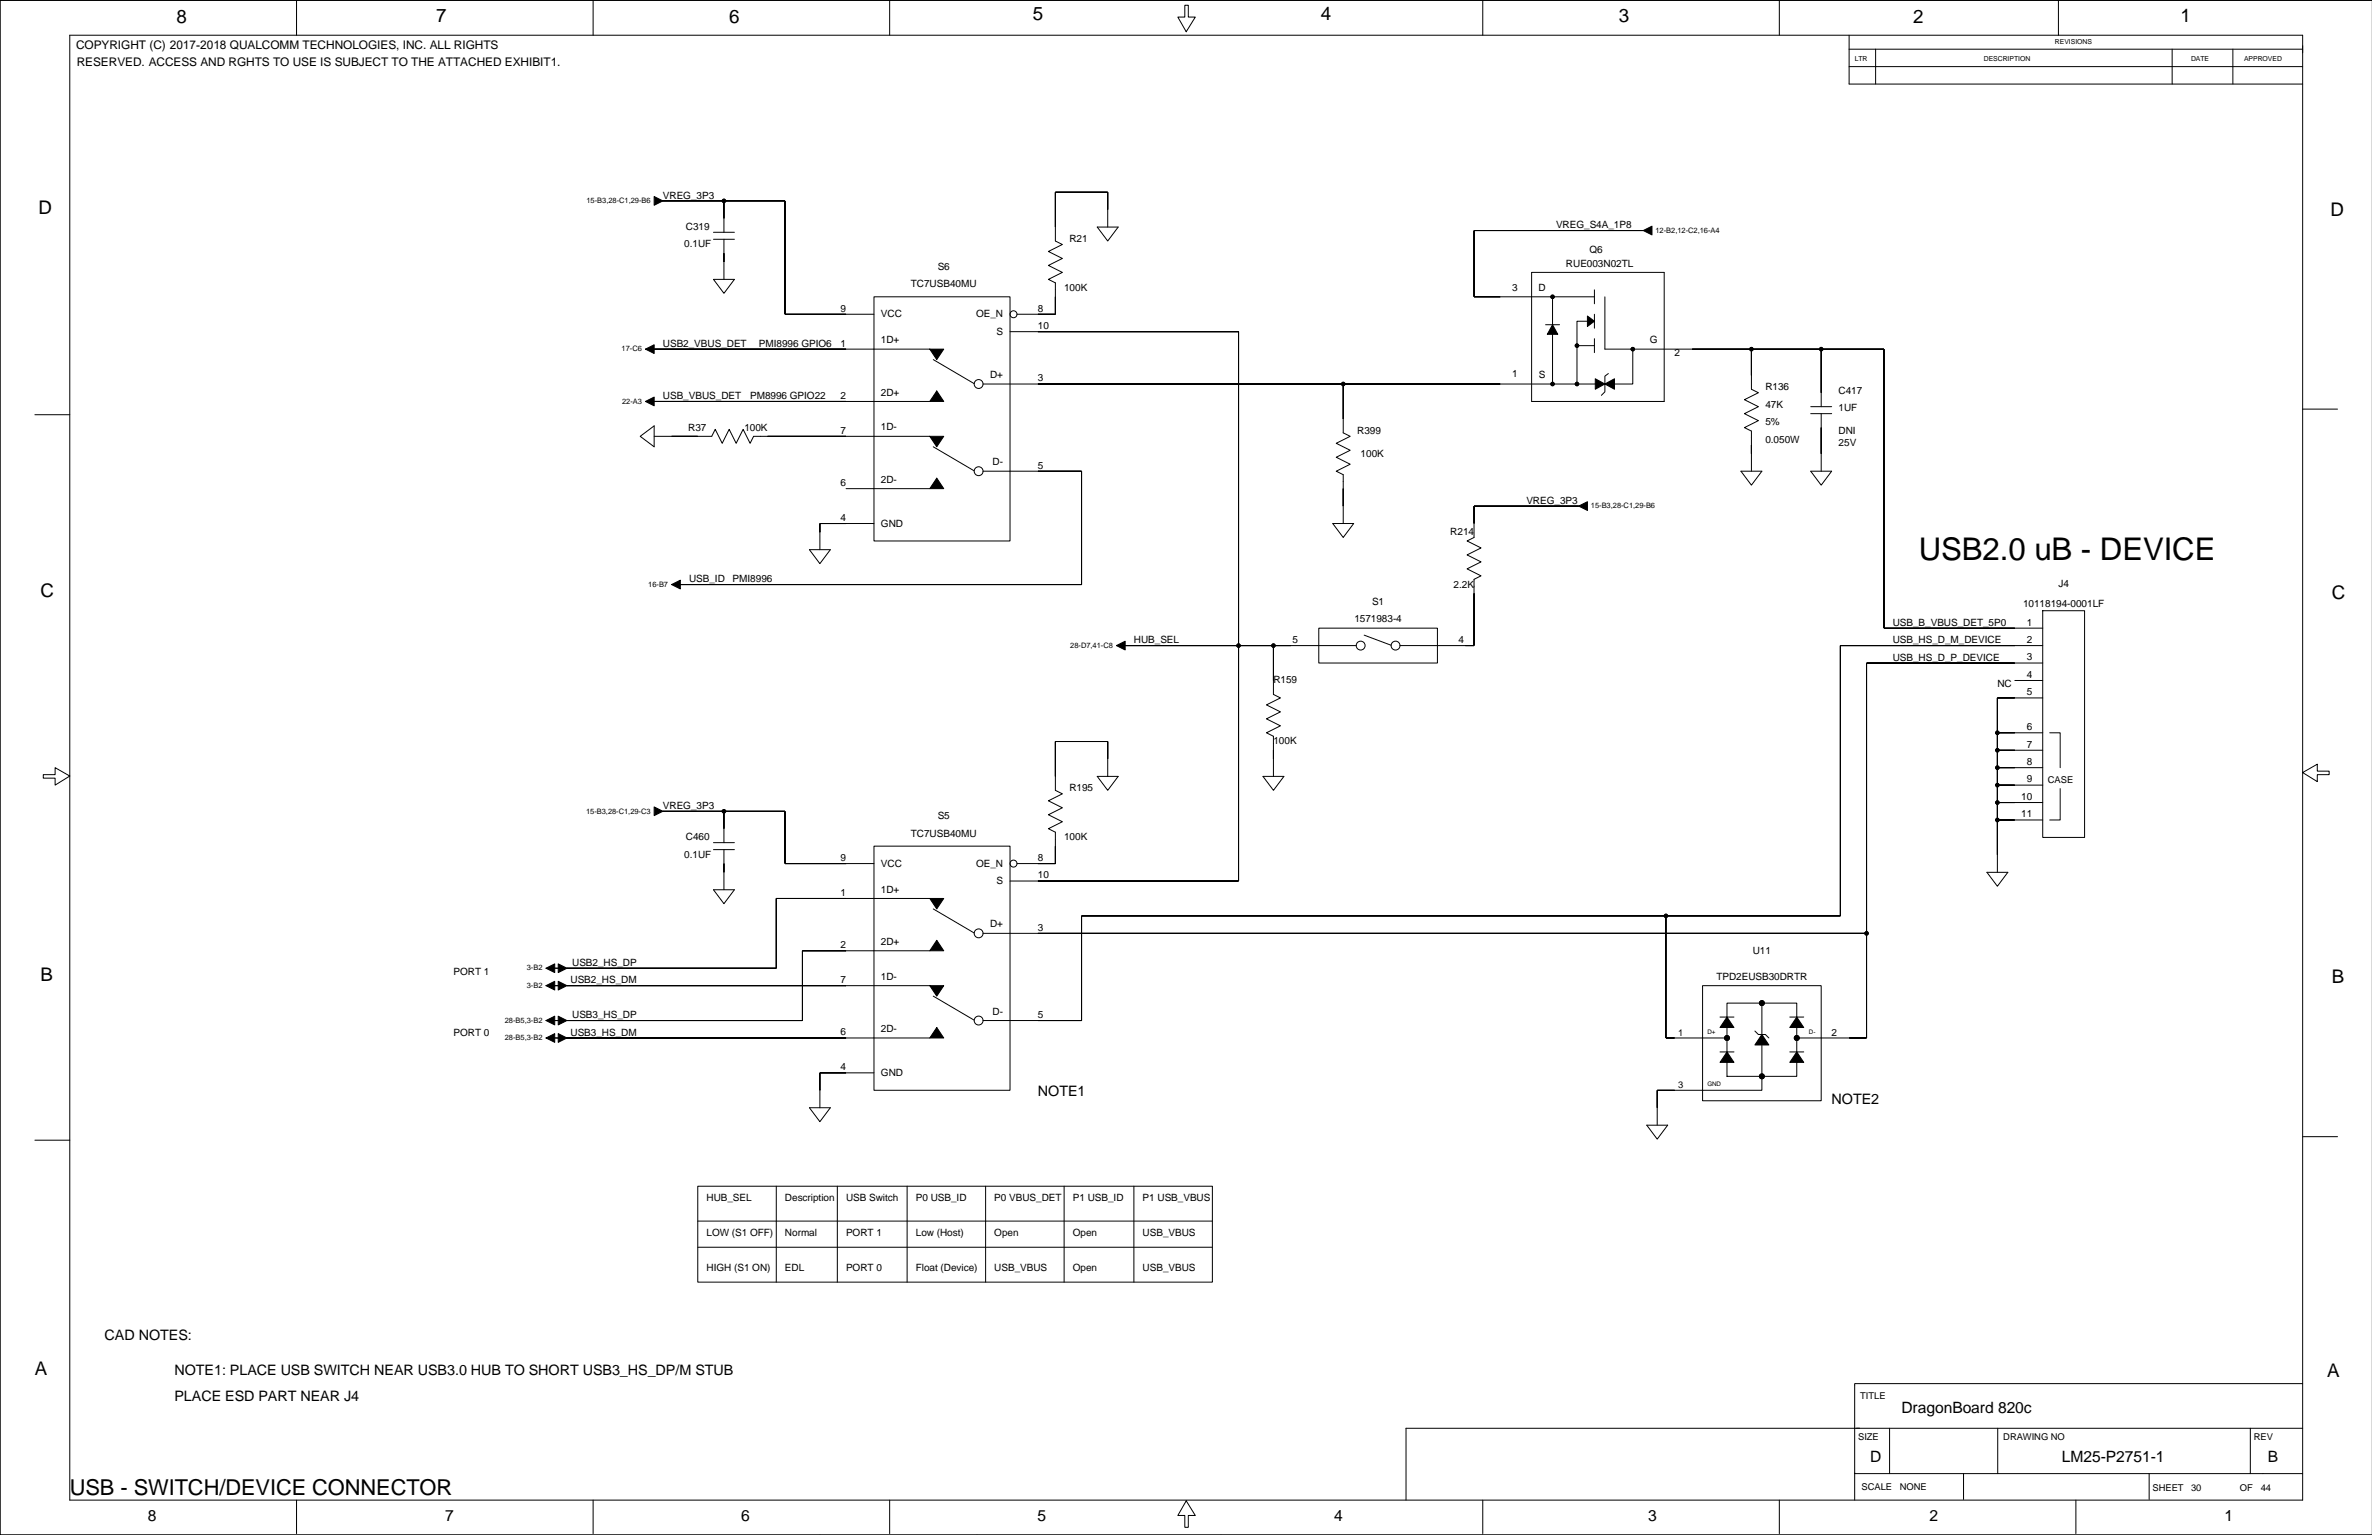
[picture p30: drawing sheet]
<svg xmlns="http://www.w3.org/2000/svg" width="863mm" height="559mm" viewBox="0 0 863 559" stroke-linecap="round" stroke-linejoin="round" font-family="sans-serif">
<defs><g id="words">
<text font-size="11.4" x="698.3" y="203.9">USB2.0 uB - DEVICE</text>
<text font-size="8" x="25.4" y="544.3">USB - SWITCH/DEVICE CONNECTOR</text>
<g font-size="6.8">
<text x="64.2" y="8.2">8</text>
<text x="158.7" y="8">7</text>
<text x="265.4" y="8.2">6</text>
<text x="375.8" y="7.5">5</text>
<text x="480.7" y="7.5">4</text>
<text x="589.1" y="8">3</text>
<text x="696.3" y="8.2">2</text>
<text x="793.6" y="8">1</text>
<text x="14" y="77.8">D</text>
<text x="848.2" y="78.6">D</text>
<text x="14.7" y="217.5">C</text>
<text x="848.7" y="218.2">C</text>
<text x="14.7" y="357.1">B</text>
<text x="848.7" y="357.9">B</text>
<text x="12.7" y="500.6">A</text>
<text x="846.9" y="501.4">A</text>
</g>
<g font-size="5.7">
<text x="692" y="514.3">DragonBoard 820c</text>
<text x="680.6" y="532.1">D</text>
<text x="750.4" y="532.1">LM25-P2751-1</text>
<text x="825.3" y="532.1">B</text>
<text x="53.8" y="553.7">8</text>
<text x="162" y="553.7">7</text>
<text x="269.7" y="553.7">6</text>
<text x="377.6" y="553.7">5</text>
<text x="485.5" y="553.7">4</text>
<text x="599.8" y="553.7">3</text>
<text x="702.1" y="553.7">2</text>
<text x="809.6" y="553.7">1</text>
</g>
<g font-size="5.2">
<text x="377.7" y="398.9">NOTE1</text>
<text x="666.6" y="402.1">NOTE2</text>
<text x="38.1" y="487.8">CAD NOTES:</text>
<text x="63.5" y="500.5">NOTE1: PLACE USB SWITCH NEAR USB3.0 HUB TO SHORT USB3_HS_DP/M STUB</text>
<text x="63.5" y="510">PLACE ESD PART NEAR J4</text>
</g>
<g font-size="4.3">
<text x="27.7" y="18">COPYRIGHT (C) 2017-2018 QUALCOMM TECHNOLOGIES, INC. ALL RIGHTS</text>
<text x="27.9" y="24.1">RESERVED. ACCESS AND RGHTS TO USE IS SUBJECT TO THE ATTACHED EXHIBIT1.</text>
</g>
<g font-size="3.6">
<text x="241.2" y="72.3">VREG_3P3</text>
<text x="249.6" y="83.7">C319</text>
<text x="566.3" y="83.1">VREG_S4A_1P8</text>
<text x="389.2" y="88.1">R21</text>
<text x="249" y="90.1">0.1UF</text>
<text x="578.5" y="92">Q6</text>
<text x="341.2" y="98.3">S6</text>
<text x="569.9" y="97.1">RUE003N02TL</text>
<text x="331.5" y="104.6">TC7USB40MU</text>
<text x="387.3" y="106">100K</text>
<text x="550.3" y="106">3</text>
<text x="559.9" y="105.9">D</text>
<text x="305.9" y="113.4">9</text>
<text x="377.7" y="113.4">8</text>
<text x="320.6" y="115.5">VCC</text>
<text x="355.2" y="115.5">OE_N</text>
<text x="377.7" y="119.8">10</text>
<text x="320.6" y="124.9">1D+</text>
<text x="362.6" y="121.8">S</text>
<text x="600.4" y="124.9">G</text>
<text x="241.2" y="126.3">USB2_VBUS_DET</text>
<text x="276.2" y="126.3">PMI8996 GPIO6</text>
<text x="305.9" y="126.1">1</text>
<text x="609.5" y="129.4">2</text>
<text x="360.3" y="137.6">D+</text>
<text x="550.3" y="137.1">1</text>
<text x="560" y="137.6">S</text>
<text x="320.6" y="144">2D+</text>
<text x="377.7" y="138.8">3</text>
<text x="642.5" y="142.1">R136</text>
<text x="669.1" y="143.4">C417</text>
<text x="241.2" y="145.3">USB_VBUS_DET</text>
<text x="273" y="145.3">PM8996 GPIO22</text>
<text x="305.9" y="145.2">2</text>
<text x="642.5" y="148.4">47K</text>
<text x="669.1" y="149.7">1UF</text>
<text x="642.5" y="154.8">5%</text>
<text x="250.5" y="156.8">R37</text>
<text x="270.9" y="156.8">100K</text>
<text x="305.9" y="157.9">7</text>
<text x="320.6" y="156.7">1D-</text>
<text x="493.9" y="158">R399</text>
<text x="642.5" y="161.1">0.050W</text>
<text x="669.1" y="158">DNI</text>
<text x="495.2" y="166.3">100K</text>
<text x="669.1" y="162.4">25V</text>
<text x="361.2" y="169.4">D-</text>
<text x="377.7" y="170.6">5</text>
<text x="305.9" y="176.9">6</text>
<text x="320.6" y="175.7">2D-</text>
<text x="555.5" y="183.4">VREG_3P3</text>
<text x="305.9" y="189.6">4</text>
<text x="320.6" y="191.7">GND</text>
<text x="527.8" y="194.8">R214</text>
<text x="250.8" y="212">USB_ID</text>
<text x="266.6" y="212">PMI8996</text>
<text x="529" y="213.9">2.2K</text>
<text x="749.1" y="213.8">J4</text>
<text x="499.3" y="220.2">S1</text>
<text x="736.3" y="220.9">10118194-0001LF</text>
<text x="492.9" y="226.5">1571983-4</text>
<text x="688.8" y="227.8">USB_B_VBUS_DET_5P0</text>
<text x="737.6" y="227.7">1</text>
<text x="412.7" y="234.2">HUB_SEL</text>
<text x="470.3" y="234.2">5</text>
<text x="530.7" y="234.2">4</text>
<text x="688.8" y="234.2">USB_HS_D_M_DEVICE</text>
<text x="737.6" y="234.1">2</text>
<text x="688.8" y="240.5">USB_HS_D_P_DEVICE</text>
<text x="737.6" y="240.4">3</text>
<text x="463.4" y="248.8">R159</text>
<text x="726.9" y="250.1">NC</text>
<text x="737.6" y="246.8">4</text>
<text x="737.6" y="253.1">5</text>
<text x="737.6" y="265.8">6</text>
<text x="463.4" y="271">100K</text>
<text x="737.6" y="272.2">7</text>
<text x="737.6" y="278.5">8</text>
<text x="737.6" y="284.9">9</text>
<text x="389.2" y="288.1">R195</text>
<text x="735.6" y="291.2">10</text>
<text x="241.2" y="294.5">VREG_3P3</text>
<text x="341.2" y="298.3">S5</text>
<text x="735.6" y="297.6">11</text>
<text x="249.6" y="305.9">C460</text>
<text x="331.5" y="304.6">TC7USB40MU</text>
<text x="387.3" y="305.9">100K</text>
<text x="249" y="312.3">0.1UF</text>
<text x="305.9" y="313.4">9</text>
<text x="320.6" y="315.5">VCC</text>
<text x="355.2" y="315.5">OE_N</text>
<text x="377.7" y="313.4">8</text>
<text x="362.6" y="321.8">S</text>
<text x="377.7" y="319.8">10</text>
<text x="305.9" y="326.1">1</text>
<text x="320.6" y="324.9">1D+</text>
<text x="360.3" y="337.6">D+</text>
<text x="377.7" y="338.8">3</text>
<text x="305.9" y="345.2">2</text>
<text x="320.6" y="344">2D+</text>
<text x="637.9" y="347.2">U11</text>
<text x="208.2" y="351.6">USB2_HS_DP</text>
<text x="165.1" y="354.8">PORT 1</text>
<text x="207.6" y="358">USB2_HS_DM</text>
<text x="305.9" y="357.9">7</text>
<text x="320.6" y="356.7">1D-</text>
<text x="624.6" y="356.7">TPD2EUSB30DRTR</text>
<text x="208.2" y="370.7">USB3_HS_DP</text>
<text x="361.2" y="369.4">D-</text>
<text x="377.7" y="370.6">5</text>
<text x="165.1" y="377">PORT 0</text>
<text x="207.6" y="377">USB3_HS_DM</text>
<text x="305.9" y="376.9">6</text>
<text x="320.6" y="375.7">2D-</text>
<text x="666.6" y="377">2</text>
<text x="305.9" y="389.6">4</text>
<text x="320.6" y="391.6">GND</text>
<text x="257.1" y="437.3">HUB_SEL</text>
<text x="285.7" y="437.3">Description</text>
<text x="307.9" y="437.3">USB Switch</text>
<text x="333.3" y="437.3">P0 USB_ID</text>
<text x="361.9" y="437.3">P0 VBUS_DET</text>
<text x="390.4" y="437.3">P1 USB_ID</text>
<text x="415.8" y="437.3">P1 USB_VBUS</text>
<text x="257.1" y="450">LOW (S1 OFF)</text>
<text x="285.7" y="450">Normal</text>
<text x="307.9" y="450">PORT 1</text>
<text x="333.3" y="450">Low (Host)</text>
<text x="361.9" y="450">Open</text>
<text x="390.4" y="450">Open</text>
<text x="415.8" y="450">USB_VBUS</text>
<text x="257.1" y="462.7">HIGH (S1 ON)</text>
<text x="285.7" y="462.7">EDL</text>
<text x="307.9" y="462.7">PORT 0</text>
<text x="333.3" y="462.7">Float (Device)</text>
<text x="361.9" y="462.7">USB_VBUS</text>
<text x="390.4" y="462.7">Open</text>
<text x="415.8" y="462.7">USB_VBUS</text>
</g>
<g font-size="3.4">
<text x="745.3" y="284.9">CASE</text>
<text x="610.8" y="377.1">1</text>
<text x="610.8" y="396.1">3</text>
<text x="677" y="509.3">TITLE</text>
<text x="676.2" y="524.3">SIZE</text>
<text x="729.1" y="524.3">DRAWING NO</text>
<text x="820.2" y="524.3">REV</text>
<text x="677.5" y="542.6">SCALE</text>
<text x="691.4" y="542.6">NONE</text>
<text x="783.4" y="542.8">SHEET</text>
<text x="797.4" y="542.8">30</text>
<text x="815.2" y="542.8">OF</text>
<text x="822.8" y="542.8">44</text>
</g>
<g font-size="2.7">
<text x="213.4" y="73.9">15-B3,28-C1,29-B6</text>
<text x="602.5" y="84.7">12-B2,12-C2,16-A4</text>
<text x="226.2" y="127.9">17-C6</text>
<text x="226.4" y="147">22-A3</text>
<text x="579" y="185">15-B3,28-C1,29-B6</text>
<text x="235.9" y="213.6">16-B7</text>
<text x="389.5" y="235.8">28-D7,41-C8</text>
<text x="213.3" y="296.1">15-B3,28-C1,29-C3</text>
<text x="191.7" y="353.3">3-B2</text>
<text x="191.7" y="359.6">3-B2</text>
<text x="183.7" y="372.3">28-B5,3-B2</text>
<text x="183.7" y="378.7">28-B5,3-B2</text>
</g>
<g font-size="2.5">
<text x="747.9" y="16.1">REVISIONS</text>
<text x="675" y="22.2">LTR</text>
<text x="722" y="22.2">DESCRIPTION</text>
<text x="797.4" y="22.2">DATE</text>
<text x="816.7" y="22.2">APPROVED</text>
</g>
<g font-size="2.3">
<text x="621.4" y="376.4">D+</text>
<text x="658.3" y="376.4">D-</text>
<text x="621.4" y="395.5">GND</text>
</g>
</g></defs>
<g fill="none" stroke="#000" stroke-width=".36">
<path d="M0 .1h863.3h-863.3v558.7zM25.4 12.8h812.6v533.3h-812.6zM107.9 .1v12.7M215.9 .1v12.7M323.8 .1v12.7M431.2 1.9h1.3v4.3h2.5l-3.3 5.4-3-5.4h2.5zM539.6 .1v12.7M647.6 .1v12.7M672.9 12.8v17.8h165.1M672.9 17.9h165.1M682.6 17.9v12.7M749.1 .1v12.7"/>
<path d="M790.5 17.9v12.7M812.6 17.9v12.7M672.9 24.3h165.1M241.2 73.1h.1M241.2 73.1h44.5v41.3h32.4M263.5 73.1v11.5M259.7 87.1h7.6M259.7 84.6h7.6M263.5 87.1v14.6M399.3 82.7h7.6l-3.8 5zM403.1 82.7v-12.7h-19v17.7l2.5 1.3-5.1 2.5 5.1 2.6-5.1 2.5 5.1 2.6-5.1 2.5 2.6 1.3v11.4h-14M557.4 99.2h48.3v46.9h-48.3z"/>
<path d="M598 83.9h.1M598 83.9h-61.5v24.2h28.5M259.7 101.7h7.6l-3.8 5.1zM318.1 108.1h49.5v88.8h-49.5zM562.5 118.2h5.1M565 108.1h.1M580.3 116.9h-6.4v22.9M580.3 108.1h-15.3v31.7M580.3 105.5v5.1M580.3 114.4v5.1M584.1 108.1v19h101.5v101.6h57.8M238.1 127.1h.1"/>
<path d="M238.1 127.1h100.3M339.6 130.9l14.9 8.8M357.7 139.8h207.3M367.6 120.7h83.1v200h-83.1M488.8 139.8v17.8l2.6 1.2-5.1 2.6 5.1 2.5-5.1 2.6 5.1 2.5-5.1 2.5 2.5 1.3v17.8M565 139.8h.1M573.9 139.8h.1M573.9 125.8h.1M573.9 125.8h6.4M580.3 123.3v5.1M585.3 136l-1.2 .9v5.8l-1.3 1.2M594.2 127.1h.1"/>
<path d="M594.2 127.1v12.7h-29.2M637.4 127.1v14.6l2.5 1.3-5 2.5 5 2.5-5 2.6 5 2.5-5 2.6 2.5 1.2v14.6M662.8 127.1v20.9M12.7 151h12.7M233 158.8l5.1-3.8v7.7zM238.1 158.8h20.9l1.3-2.5 2.5 5.1 2.6-5.1 2.5 5.1 2.5-5.1 2.6 5.1 1.3-2.6h64.1M238.1 146.1h.1M238.1 146.1h100.3M659 150.6h7.6M659 148h7.6M662.8 150.6v20.9M838 148.9h12.7"/>
<path d="M307.9 177.9h30.5M339.6 162.7l14.9 8.7M357.7 171.5h35.9v41.3h-146M633.6 171.5h7.6l-3.8 5.1zM659 171.5h7.6l-3.8 5.1zM318.1 190.6h-19.7v9.5M485 190.6h7.6l-3.8 5.1zM574.5 184.2h.1M574.5 184.2h-38v11.5l-2.6 1.2 5.1 2.6-5.1 2.5 5.1 2.6-5.1 2.5 5.1 2.5-2.5 1.3v24.1h-27M247.6 212.8h.1M294.6 200.1h7.6l-3.8 5.1zM409.5 235h.1"/>
<path d="M409.5 235h84.1M463.4 235v17.8l2.6 1.3-5.1 2.5 5.1 2.5-5.1 2.6 5.1 2.5-5.1 2.6 2.5 1.2v14.6M480 228.7h43.1v12.7h-43.1zM496.5 231.2l9.8 3.7M743.4 235h-73.6v98.4h-276.2v38.1h-35.9M743.4 222.3h15.3v82.6h-15.3zM733.3 247.7h10.1M743.4 241.4h-64.1v136.5h-25.4M743.4 254.1h-16.5v63.5M726.9 266.8h16.5M726.9 273.1h16.5M726.9 279.5h16.5"/>
<path d="M746 266.8h3.8v12.7M15.7 282h4.4v-2.5l5.3 3-5.3 3.3v-2.5h-4.4zM241.2 295.3h.1M241.2 295.3h44.5v19.1h32.4M263.5 295.3v11.5M399.3 282.6h7.6l-3.8 5.1zM403.1 282.6v-12.7h-19v17.8l2.5 1.3-5.1 2.5 5.1 2.6-5.1 2.5 5.1 2.5-5.1 2.6 2.6 1.3v11.4h-14M459.6 282.6h7.7l-3.9 5.1zM726.9 285.8h16.5M726.9 292.2h16.5M726.9 298.5h16.5M749.8 287.1v11.4h-3.8"/>
<path d="M838 281.2l5.3-3v2.5h4.4v1.3h-4.4v2.5zM259.7 309.3h7.6M259.7 306.8h7.6M263.5 309.3v14.6M318.1 308h49.5v88.9h-49.5zM723.1 317.6h7.6l-3.8 5zM259.7 323.9h7.6l-3.8 5.1zM338.4 327.1h-55.9v25.4h-76.2M339.6 330.9l14.9 8.7M357.7 339.8h321.6M606.3 333.4v44.5h22.2M201.9 358.8h3.2"/>
<path d="M201.9 352.5h3.2M206.3 352.5h.1M206.3 358.8h.1M206.3 358.8h132.1M338.4 346.1h-46.4v25.4h-85.7M619.6 358.8h43.2v41.9h-43.2zM201.9 371.5h3.2M201.9 377.9h3.2M206.3 371.5h.1M206.3 377.9h.1M206.3 377.9h132.1M339.6 362.6l14.9 8.8"/>
<path d="M626 370.2h5M628.5 365.2h25.4v26.6h-25.4zM628.5 377.9h.1M638.7 375.3l1.2 1.3h2.6l1.2 1.3M641.2 365.2h.1M641.2 365.2v26.6M651.4 370.2h5M653.9 377.9h.1M318.1 390.6h-19.7v12.7M626 382.9h5M641.2 391.8v5.1h-38.1v12.7M641.2 391.8h.1"/>
<path d="M651.4 382.9h5M12.7 415.1h12.7M294.6 403.3h7.6l-3.8 5zM599.3 409.6h7.6l-3.8 5.1zM838 413.8h12.7M253.9 431.8h187.3v34.9h-187.3zM282.5 431.8v34.9M304.7 431.8v34.9M330.1 431.8v34.9M358.7 431.8v34.9M387.3 431.8v34.9M412.7 431.8v34.9"/>
<path d="M253.9 444.5h187.3M253.9 454h187.3M687.7 519.9v16.6M727 519.9v16.6M819 519.9v16.6M838 503.7h-163v42.4M838 519.9h-326.3v26.2M675 536.5h163M714.6 536.5v9.3M782.1 536.5v9.3M0 558.8h863.3M107.9 546.1v12.2"/>
<path d="M215.9 546.1v12.2M298.4 558.8h.1M323.8 546.1v12.2M355.5 558.8h.1M431.7 546.4l3.3 5.3h-2.5v4.3h-1.3v-4.3h-2.5zM444.4 558.8h.1M539.6 546.1v12.2M539.6 558.8h.1M647.6 546.1v12.2M755.5 546.1v12.2"/>
<circle cx="263.5" cy="73.1" r=".63"/>
<circle cx="368.9" cy="114.4" r="1.27"/>
<circle cx="565" cy="108.1" r=".63"/>
<circle cx="356.2" cy="139.8" r="1.62"/>
<circle cx="488.8" cy="139.8" r=".63"/>
<circle cx="565" cy="139.8" r=".63"/>
<circle cx="573.9" cy="139.8" r=".63"/>
<circle cx="573.9" cy="125.8" r=".63"/>
<circle cx="594.2" cy="127.1" r=".63"/>
<circle cx="637.4" cy="127.1" r=".63"/>
<circle cx="662.8" cy="127.1" r=".63"/>
<circle cx="356.2" cy="171.5" r="1.62"/>
<circle cx="450.7" cy="235" r=".63"/>
<circle cx="463.4" cy="235" r=".63"/>
<circle cx="495.2" cy="235" r="1.62"/>
<circle cx="507.9" cy="235" r="1.62"/>
<circle cx="726.9" cy="266.8" r=".63"/>
<circle cx="726.9" cy="273.1" r=".63"/>
<circle cx="726.9" cy="279.5" r=".63"/>
<circle cx="263.5" cy="295.3" r=".63"/>
<circle cx="726.9" cy="298.5" r=".63"/>
<circle cx="726.9" cy="292.2" r=".63"/>
<circle cx="726.9" cy="285.8" r=".63"/>
<circle cx="368.9" cy="314.4" r="1.27"/>
<circle cx="356.2" cy="339.8" r="1.62"/>
<circle cx="606.3" cy="333.4" r=".63"/>
<circle cx="679.3" cy="339.8" r=".63"/>
<circle cx="356.2" cy="371.5" r="1.62"/>
<circle cx="628.5" cy="377.9" r=".9"/>
<circle cx="641.2" cy="365.2" r=".9"/>
<circle cx="653.9" cy="377.9" r=".9"/>
<circle cx="641.2" cy="391.8" r=".9"/>
</g>
<g fill="#000" stroke="#000" stroke-width=".36">
<path d="M238.1 71.5l3.1 1.6-3.1 1.6z" fill-rule="evenodd"/>
<path d="M263.5 73.1v6.4z" fill-rule="evenodd"/>
<path d="M241.2 73.1h22.3z" fill-rule="evenodd"/>
<path d="M263.5 73.1h22.2z" fill-rule="evenodd"/>
<path d="M285.7 73.1v41.3z" fill-rule="evenodd"/>
<path d="M384.1 70v12.7z" fill-rule="evenodd"/>
<path d="M384.1 70h19z" fill-rule="evenodd"/>
<path d="M403.1 70v6.3z" fill-rule="evenodd"/>
<path d="M263.5 92.2v3.2z" fill-rule="evenodd"/>
<path d="M536.5 83.9v24.2z" fill-rule="evenodd"/>
<path d="M536.5 83.9h61.5z" fill-rule="evenodd"/>
<path d="M598 83.9l3.2-1.6v3.2z" fill-rule="evenodd"/>
<path d="M285.7 114.4h22.2z" fill-rule="evenodd"/>
<path d="M377.7 114.4h6.4z" fill-rule="evenodd"/>
<path d="M384.1 108.1v6.3z" fill-rule="evenodd"/>
<path d="M536.5 108.1h9.5z" fill-rule="evenodd"/>
<path d="M565 118.2l1.9 3.5h-3.8z" fill-rule="evenodd"/>
<path d="M577.7 115l2.6 1.9-2.6 1.9z" fill-rule="evenodd"/>
<path d="M234.9 127.1l3.2-1.6v3.2z" fill-rule="evenodd"/>
<path d="M238.1 127.1h69.8z" fill-rule="evenodd"/>
<path d="M338.4 127.1h5.1l-2.6 3.8z" fill-rule="evenodd"/>
<path d="M377.7 120.7h73z" fill-rule="evenodd"/>
<path d="M450.7 120.7v114.3z" fill-rule="evenodd"/>
<path d="M488.8 139.8v12.7z" fill-rule="evenodd"/>
<path d="M377.7 139.8h111.1z" fill-rule="evenodd"/>
<path d="M488.8 139.8h57.2z" fill-rule="evenodd"/>
<path d="M584.1 139.8l3.5-1.9v3.8z" fill-rule="evenodd"/>
<path d="M580.6 137.9l3.5 1.9-3.5 1.9z" fill-rule="evenodd"/>
<path d="M637.4 127.1v9.5z" fill-rule="evenodd"/>
<path d="M615.8 127.1h21.6z" fill-rule="evenodd"/>
<path d="M637.4 127.1h25.4z" fill-rule="evenodd"/>
<path d="M662.8 127.1v15.9z" fill-rule="evenodd"/>
<path d="M662.8 127.1h22.8z" fill-rule="evenodd"/>
<path d="M685.6 127.1v101.6z" fill-rule="evenodd"/>
<path d="M234.9 146.1l3.2-1.5v3.1z" fill-rule="evenodd"/>
<path d="M244.4 158.8h9.5z" fill-rule="evenodd"/>
<path d="M238.1 146.1h69.8z" fill-rule="evenodd"/>
<path d="M279.3 158.8h28.6z" fill-rule="evenodd"/>
<path d="M338.4 158.8h5.1l-2.6 3.9z" fill-rule="evenodd"/>
<path d="M340.9 142.3l2.6 3.8h-5.1z" fill-rule="evenodd"/>
<path d="M662.8 155.7v9.5z" fill-rule="evenodd"/>
<path d="M340.9 174.1l2.6 3.8h-5.1z" fill-rule="evenodd"/>
<path d="M377.7 171.5h15.9z" fill-rule="evenodd"/>
<path d="M393.6 171.5v41.3z" fill-rule="evenodd"/>
<path d="M488.8 177.9v6.3z" fill-rule="evenodd"/>
<path d="M637.4 162v3.2z" fill-rule="evenodd"/>
<path d="M298.4 190.6v3.2z" fill-rule="evenodd"/>
<path d="M298.4 190.6h9.5z" fill-rule="evenodd"/>
<path d="M536.5 184.2v6.4z" fill-rule="evenodd"/>
<path d="M536.5 184.2h38z" fill-rule="evenodd"/>
<path d="M574.5 184.2l3.2-1.6v3.2z" fill-rule="evenodd"/>
<path d="M244.4 212.8l3.2-1.6v3.2z" fill-rule="evenodd"/>
<path d="M247.6 212.8h146z" fill-rule="evenodd"/>
<path d="M536.5 216v19z" fill-rule="evenodd"/>
<path d="M406.3 235l3.2-1.6v3.2z" fill-rule="evenodd"/>
<path d="M450.7 235v85.7z" fill-rule="evenodd"/>
<path d="M409.5 235h41.2z" fill-rule="evenodd"/>
<path d="M450.7 235h12.7z" fill-rule="evenodd"/>
<path d="M463.4 235v12.7z" fill-rule="evenodd"/>
<path d="M463.4 235h6.4z" fill-rule="evenodd"/>
<path d="M533.3 235h3.2z" fill-rule="evenodd"/>
<path d="M669.8 235v98.4z" fill-rule="evenodd"/>
<path d="M669.8 235h63.5z" fill-rule="evenodd"/>
<path d="M685.6 228.7h47.7z" fill-rule="evenodd"/>
<path d="M679.3 241.4v98.4z" fill-rule="evenodd"/>
<path d="M726.9 254.1v12.7z" fill-rule="evenodd"/>
<path d="M726.9 254.1h6.4z" fill-rule="evenodd"/>
<path d="M679.3 241.4h54z" fill-rule="evenodd"/>
<path d="M384.1 269.9v12.7z" fill-rule="evenodd"/>
<path d="M403.1 269.9v6.4z" fill-rule="evenodd"/>
<path d="M384.1 269.9h19z" fill-rule="evenodd"/>
<path d="M463.4 273.1v3.2z" fill-rule="evenodd"/>
<path d="M726.9 279.5v6.3z" fill-rule="evenodd"/>
<path d="M726.9 266.8v6.3z" fill-rule="evenodd"/>
<path d="M726.9 273.1v6.4z" fill-rule="evenodd"/>
<path d="M726.9 279.5h6.4z" fill-rule="evenodd"/>
<path d="M726.9 266.8h6.4z" fill-rule="evenodd"/>
<path d="M726.9 273.1h6.4z" fill-rule="evenodd"/>
<path d="M238.1 293.7l3.1 1.6-3.1 1.6z" fill-rule="evenodd"/>
<path d="M241.2 295.3h22.3z" fill-rule="evenodd"/>
<path d="M263.5 295.3v6.4z" fill-rule="evenodd"/>
<path d="M285.7 295.3v19.1z" fill-rule="evenodd"/>
<path d="M263.5 295.3h22.2z" fill-rule="evenodd"/>
<path d="M726.9 298.5v12.7z" fill-rule="evenodd"/>
<path d="M726.9 292.2v6.3z" fill-rule="evenodd"/>
<path d="M726.9 285.8v6.4z" fill-rule="evenodd"/>
<path d="M726.9 298.5h6.4z" fill-rule="evenodd"/>
<path d="M726.9 292.2h6.4z" fill-rule="evenodd"/>
<path d="M726.9 285.8h6.4z" fill-rule="evenodd"/>
<path d="M263.5 314.4v3.2z" fill-rule="evenodd"/>
<path d="M285.7 314.4h22.2z" fill-rule="evenodd"/>
<path d="M377.7 314.4h6.4z" fill-rule="evenodd"/>
<path d="M384.1 308v6.4z" fill-rule="evenodd"/>
<path d="M282.5 327.1v25.4z" fill-rule="evenodd"/>
<path d="M282.5 327.1h25.4z" fill-rule="evenodd"/>
<path d="M338.4 327.1h5.1l-2.6 3.8z" fill-rule="evenodd"/>
<path d="M393.6 333.4v38.1z" fill-rule="evenodd"/>
<path d="M377.7 320.7h73z" fill-rule="evenodd"/>
<path d="M606.3 333.4v44.5z" fill-rule="evenodd"/>
<path d="M393.6 333.4h212.7z" fill-rule="evenodd"/>
<path d="M606.3 333.4h63.5z" fill-rule="evenodd"/>
<path d="M679.3 339.8v38.1z" fill-rule="evenodd"/>
<path d="M377.7 339.8h301.6z" fill-rule="evenodd"/>
<path d="M198.7 352.5l3.2-1.6v3.2z" fill-rule="evenodd"/>
<path d="M198.7 358.8l3.2-1.6v3.2z" fill-rule="evenodd"/>
<path d="M203.2 350.9l3.1 1.6-3.1 1.6z" fill-rule="evenodd"/>
<path d="M203.2 357.2l3.1 1.6-3.1 1.6z" fill-rule="evenodd"/>
<path d="M206.3 352.5h76.2z" fill-rule="evenodd"/>
<path d="M292 346.1v25.4z" fill-rule="evenodd"/>
<path d="M206.3 358.8h101.6z" fill-rule="evenodd"/>
<path d="M292 346.1h15.9z" fill-rule="evenodd"/>
<path d="M338.4 358.8h5.1l-2.6 3.8z" fill-rule="evenodd"/>
<path d="M340.9 342.3l2.6 3.8h-5.1z" fill-rule="evenodd"/>
<path d="M198.7 371.5l3.2-1.6v3.2z" fill-rule="evenodd"/>
<path d="M198.7 377.9l3.2-1.6v3.2z" fill-rule="evenodd"/>
<path d="M203.2 369.9l3.1 1.6-3.1 1.6z" fill-rule="evenodd"/>
<path d="M203.2 376.3l3.1 1.6-3.1 1.6z" fill-rule="evenodd"/>
<path d="M206.3 371.5h85.7z" fill-rule="evenodd"/>
<path d="M206.3 377.9h101.6z" fill-rule="evenodd"/>
<path d="M340.9 374.1l2.6 3.8h-5.1z" fill-rule="evenodd"/>
<path d="M377.7 371.5h15.9z" fill-rule="evenodd"/>
<path d="M606.3 377.9h3.2z" fill-rule="evenodd"/>
<path d="M628.5 370.2l2.5 3.9h-5z" fill-rule="evenodd"/>
<path d="M641.2 376.6l2.5 3.8h-5z" fill-rule="evenodd"/>
<path d="M653.9 370.2l2.5 3.9h-5z" fill-rule="evenodd"/>
<path d="M672.9 377.9h6.4z" fill-rule="evenodd"/>
<path d="M298.4 390.6v6.3z" fill-rule="evenodd"/>
<path d="M298.4 390.6h9.5z" fill-rule="evenodd"/>
<path d="M603.1 396.9v6.4z" fill-rule="evenodd"/>
<path d="M603.1 396.9h6.4z" fill-rule="evenodd"/>
<path d="M628.5 382.9l2.5 3.9h-5z" fill-rule="evenodd"/>
<path d="M653.9 382.9l2.5 3.9h-5z" fill-rule="evenodd"/>
<circle cx="263.5" cy="73.1" r=".63"/>
<circle cx="565" cy="108.1" r=".63"/>
<circle cx="488.8" cy="139.8" r=".63"/>
<circle cx="565" cy="139.8" r=".63"/>
<circle cx="573.9" cy="139.8" r=".63"/>
<circle cx="573.9" cy="125.8" r=".63"/>
<circle cx="594.2" cy="127.1" r=".63"/>
<circle cx="637.4" cy="127.1" r=".63"/>
<circle cx="662.8" cy="127.1" r=".63"/>
<circle cx="450.7" cy="235" r=".63"/>
<circle cx="463.4" cy="235" r=".63"/>
<circle cx="726.9" cy="266.8" r=".63"/>
<circle cx="726.9" cy="273.1" r=".63"/>
<circle cx="726.9" cy="279.5" r=".63"/>
<circle cx="263.5" cy="295.3" r=".63"/>
<circle cx="726.9" cy="298.5" r=".63"/>
<circle cx="726.9" cy="292.2" r=".63"/>
<circle cx="726.9" cy="285.8" r=".63"/>
<circle cx="606.3" cy="333.4" r=".63"/>
<circle cx="679.3" cy="339.8" r=".63"/>
<circle cx="628.5" cy="377.9" r=".9"/>
<circle cx="641.2" cy="365.2" r=".9"/>
<circle cx="653.9" cy="377.9" r=".9"/>
<circle cx="641.2" cy="391.8" r=".9"/>
</g>
<use href="#words"/>
</svg>
